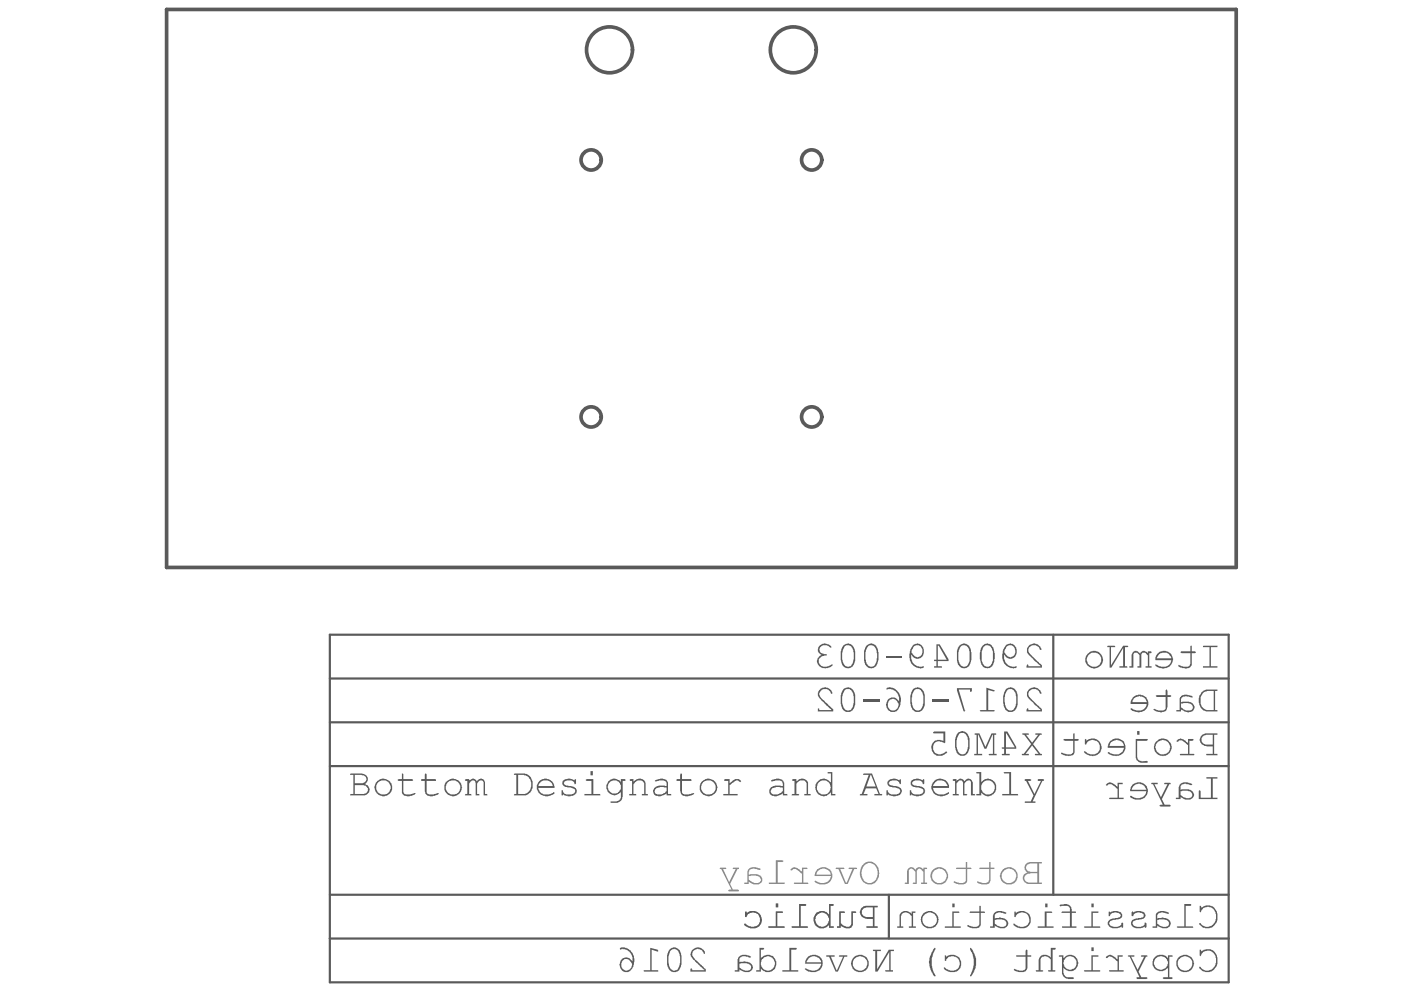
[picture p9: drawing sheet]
<svg xmlns="http://www.w3.org/2000/svg" width="297mm" height="210mm" viewBox="0 0 297 210" stroke-linecap="round" stroke-linejoin="round" font-family="sans-serif">
<path d="M69.8 134.3h190.1v73.6h-190.1zM222.8 134.3v55M69.8 152.8h190.1M69.8 143.6h190.1M69.8 162.1h190.1M69.8 198.6h190.1M69.8 189.3h190.1M188.1 189.3v9.3" fill="none" stroke="#5a5a5a" stroke-width=".46"/>
<g fill="#5a5a5a">
<path d="M255.3 164.5h2.3v.2h-1v4.1h1v.3h-4l.1-1.9h.2l.1 .2v1.4h2.2v-4.1h-.9z"/>
<path d="M243.5 165.7l1.4-.1v.3h-.7l1.4 2.8 1.4-2.8h-.7v-.2h1.4v.2h-.3l-1.6 3.2 .6 1.2h1.1l.2 .2-.1 .2-2.3-.1v-.2l.2-.1h.5l-2.1-4.4h-.3z"/>
<path d="M234 166a1.13 1.13 0 0 1 1.8 0l.6 .5v-.9h1.1v.3h-.8v2.9h1v.3l-3-.1 .1-.2h1.6v-1.9l-.2-.1a1.99 1.99 0 0 0-1.5-.9l-.4 .3h-.2z"/>
<path d="M244.6 147.1h2v-1.1l.3-.1 .1 1.2 .8 .1v.2l-.2 .1h-.6l-.1 2.3a1.02 1.02 0 0 1-1.1 .9h-.1a2.25 2.25 0 0 1-1.7-.6l.2-.2a2.05 2.05 0 0 0 2.3 .1l.1-2.5h-1.9l-.2-.2z"/>
<path d="M254.6 136.6h3v.3h-1.4v4.1h1.4v.3h-3.1v-.3h1.4v-4.1h-1.4z"/>
<path d="M249.9 137.8h1.9v-1.1l.3-.1v1.2h.7l.2 .2-.2 .2h-.7v2.3a1.24 1.24 0 0 1-1.7 .9l-.8-.2a.25 .25 0 0 1-.3-.2 .25 .25 0 0 1 .2-.3l.2 .1a1.96 1.96 0 0 0 2 0l.1-2.6h-1.8l-.2-.1z"/>
<path d="M239.7 138a.8 .8 0 0 1 1.4 .2l.1 .1a.91 .91 0 0 1 .8-.6 .91 .91 0 0 1 .9 .5v-.4h.5a.2 .2 0 0 1 .2 .2 .2 .2 0 0 1-.2 .2h-.3v2.8h.5v.3h-1.2v-.3h.5v-2.3l-.2-.2a.61 .61 0 0 0-.7-.4 .61 .61 0 0 0-.5 .6v2.6h-.8v-.3h.4v-2.3a.72 .72 0 0 0-.6-.6 .72 .72 0 0 0-.7 .3v2.9h-.8v-.3h.4v-2.5z"/>
<path d="M234.4 136.6l1.5 .1v.2h-.9v3.9l2.6-4.2 1.1 .1-.1 .2h-.6v4.1h.4l.1 .3h-1.7v-.3h.8v-3.9l-2.5 4.2h-.3v-4.4h-.5z"/>
<path d="M216.3 155.2h1.3l.1 .3h-.6l1.3 1.7 1.2-1.7h-.5v-.3l1.3 .1-.1 .2h-.3l-1.4 1.9 1.5 2.1h.3v.3h-1.3l-.1-.3h.7l-1.3-1.8-1.4 1.8h.7v.3l-1.5-.1v-.2h.4l1.6-2.1-1.5-1.9-.4-.1z"/>
<path d="M206.2 155.2h1l1.3 2.8 1.3-2.8h1v.3h-.4v4h.5v.3l-1.7-.1 .1-.2h.8v-4l-1.4 2.9h-.4l-1.4-2.9v4h.9v.3h-1.7v-.3h.5v-4h-.4z"/>
<path d="M197.4 154.9l2.6-.1-.1 2.4a1.59 1.59 0 0 0-2.4 .3 1.44 1.44 0 0 0 .4 1.8 1.44 1.44 0 0 0 1.8 0l.6-.3a.51 .51 0 0 1-.5 .6 1.76 1.76 0 0 1-2.8-1.3l.1-.8a1.66 1.66 0 0 1 2.2-.8l.3 .1v-1.6h-2.1z"/>
<path d="M217.7 145.9a1.58 1.58 0 0 1 2.6 .9l-.3-.1a1.26 1.26 0 0 0-1.4-.9 1.26 1.26 0 0 0-1 1.3l.8 1.1 2 1.8v.5h-3.2v-.4l.2-.2h.2v.3h2.5l-1.5-1.5a2.74 2.74 0 0 1-1.3-1.6v-.2a.96 .96 0 0 1 .4-1z"/>
<path d="M208.7 145.5l1.8 .6-.1 .2h-.2l-1.1-.3v4.2h1.3v.3l-3.1-.1 .1-.2h1.3z"/>
<path d="M202.5 145.6h3.1l-.1 .8-.3-.1v-.4h-2.3l1.3 4.4-.1 .2-.3-.1-1.3-4.3z"/>
<path d="M197.3 148h3.5v.5h-3.5z"/>
<path d="M182.6 148h3.5v.5h-3.5z"/>
<path d="M173.4 145.9a1.57 1.57 0 0 1 1.6-.4 1.57 1.57 0 0 1 1.1 1.3h-.2a1.31 1.31 0 0 0-1.4-1 1.31 1.31 0 0 0-1.2 1.2l.2 .5 2.8 2.5v.5h-3.3l.1-.6h.2v.3h2.6l-1.8-1.7a2.32 2.32 0 0 1-1.1-1.6l.1-.6z"/>
<path d="M217.7 136.6a1.58 1.58 0 0 1 2.6 .9h-.3a1.25 1.25 0 0 0-1.4-1 1.25 1.25 0 0 0-1 1.4l.8 1 2 1.9v.5h-3.2v-.4l.2-.3 .2 .1v.3h2.5l-2-2a1.7 1.7 0 0 1-.7-2z"/>
<path d="M249.6 166l-.2 .5v2.3h-.6v.3h1v-.5a1.87 1.87 0 0 0 2.5 .2 1.07 1.07 0 0 0-.7-1.7h-1.8v-.7a.54 .54 0 0 1 .7-.5l.5-.1 1.1 .3a.32 .32 0 0 0 0-.4 .32 .32 0 0 0-.5 0 1.79 1.79 0 0 0-2 .3zM249.8 167.4h.2a2.33 2.33 0 0 1 2.1 .4 .74 .74 0 0 1 0 .9 .74 .74 0 0 1-.9 .2l-.8-.2-.5-.4z"/>
<path d="M239.5 166.1l-.3 .5-.1 .8h3.5a1.87 1.87 0 0 1-3.1 1.1l-.1-.1a.25 .25 0 0 0-.3 .2 .25 .25 0 0 0 .3 .3h.1a2.12 2.12 0 0 0 3.3-1.1 1.83 1.83 0 0 0-.8-2 1.83 1.83 0 0 0-2.2 .1zM239.8 166.3a1.7 1.7 0 0 1 2.8 .8h-3.2z"/>
<path d="M254.1 146.6l-.4 .7-.1 1.2a1.98 1.98 0 0 0 2 2h2v-.3h-.5v-4h.5v-.3h-2.4l-.6 .2zM254.5 146.6l.9-.4h1.4v4h-1.3a1.64 1.64 0 0 1-1.5-1.6v-1.1z"/>
<path d="M249.7 147.5l-.1 2.7h-.7v.3h1v-.5a1.97 1.97 0 0 0 2.6 .2 1.19 1.19 0 0 0-1.1-1.7l-1.5 .1v-.6a1.29 1.29 0 0 1 1.7-.5l.7 .1a.41 .41 0 0 0-.6-.4 1.75 1.75 0 0 0-2 .3zM249.9 148.9h.3a2.09 2.09 0 0 1 2.1 .5 .82 .82 0 0 1-.2 .8 .82 .82 0 0 1-.9 .1l-.7-.2-.6-.4z"/>
<path d="M239.7 147.6l-.4 .6-.1 .8h3.5a1.86 1.86 0 0 1-3.1 .9h-.2a.25 .25 0 0 0-.2 .2 .25 .25 0 0 0 .3 .2l.1 .1a2.54 2.54 0 0 0 3.1-.5 1.83 1.83 0 0 0-.1-2.2 1.83 1.83 0 0 0-2-.6zM239.9 147.8a1.68 1.68 0 0 1 2.8 .8h-3.2z"/>
<path d="M244.8 138.3l-.4 .8v.6h3.4a1.71 1.71 0 0 1-2.7 1.2l-.5-.3a.25 .25 0 0 0-.2 .3 .25 .25 0 0 0 .3 .2l.1 .1a2.23 2.23 0 0 0 3.4-1.8v-.1a1.97 1.97 0 0 0-3.4-1zM245.2 138.4a1.62 1.62 0 0 1 2.6 .9h-3.1z"/>
<path d="M229.6 139.6a1.85 1.85 0 0 0 3.7 0 1.85 1.85 0 0 0-3.7 0zM230.2 138.7a1.54 1.54 0 0 1 2.5 0 1.54 1.54 0 0 1-.8 2.4 1.54 1.54 0 0 1-2-1.5z"/>
<path d="M212.4 154.8v3.3h-.5l.1 .3h.4v1.1h-.4l-.1 .2 1.7 .1v-.3h-.8v-1.1h2.2v-.4l-1.9-3.2zM212.8 155.2l1.9 2.9h-1.9z"/>
<path d="M202.6 155.2l-.5 1.2v1.8a1.68 1.68 0 0 0 1.7 1.7 1.99 1.99 0 0 0 1.3-2.2v-.7a1.93 1.93 0 0 0-1.6-2.3l-.6 .2zM202.9 155.4a1.13 1.13 0 0 1 1.2-.2 1.13 1.13 0 0 1 .6 1.2l.1 1.3a2.06 2.06 0 0 1-1 1.9 1.35 1.35 0 0 1-1.3-1.4l-.1-1.5z"/>
<path d="M212.7 145.9l-.5 1.3 .1 2.2a1.44 1.44 0 0 0 1.5 1.3 1.44 1.44 0 0 0 1.4-1.4l.1-1.6a1.93 1.93 0 0 0-1.6-2.3zM213 146.1a1.17 1.17 0 0 1 1.3-.1 1.17 1.17 0 0 1 .6 1.2l.1 1.3a2.06 2.06 0 0 1-1 1.8 1.36 1.36 0 0 1-1.4-1.5l-.1-1.3z"/>
<path d="M193.1 145.9l-.5 1.3 .1 2.2a1.45 1.45 0 0 0 1.4 1.3 1.45 1.45 0 0 0 1.4-1.2l.1-1.8a1.93 1.93 0 0 0-1.5-2.3zM193.4 146.1a1.13 1.13 0 0 1 1.2-.2 1.13 1.13 0 0 1 .6 1.1l.1 1.6a1.65 1.65 0 0 1-1 1.7 1.33 1.33 0 0 1-1.3-1.3l-.1-1.4z"/>
<path d="M187.5 145.6v.3a2.11 2.11 0 0 1 2.7 2.6 1.45 1.45 0 0 0-2.1-.7 1.45 1.45 0 0 0-.4 2.1 1.44 1.44 0 0 0 1.6 .7 1.44 1.44 0 0 0 1.1-1.3 2.72 2.72 0 0 0-2.4-3.9zM188.2 148.1a1.23 1.23 0 0 1 1.9 .8 1.23 1.23 0 0 1-1.5 1.4 1.41 1.41 0 0 1-.4-2.2z"/>
<path d="M178.4 145.9l-.5 1.2v1.9a1.68 1.68 0 0 0 1.7 1.6 1.76 1.76 0 0 0 1.3-1.9v-1a1.93 1.93 0 0 0-1.6-2.3l-.6 .2zM178.7 146.1a1.13 1.13 0 0 1 1.2-.2 1.13 1.13 0 0 1 .6 1.2l.1 1.4a2.06 2.06 0 0 1-1 1.8 1.35 1.35 0 0 1-1.3-1.3l-.1-1.6z"/>
<path d="M212.7 136.6a3.2 3.2 0 0 0 .3 4.4 2.31 2.31 0 0 0 2.1 .3 .22 .22 0 0 0-.1-.3 .22 .22 0 0 0-.3 .1 2.12 2.12 0 0 1-2.3-2.6 1.41 1.41 0 0 0 1.8 .8 1.41 1.41 0 0 0 .9-1.7 1.38 1.38 0 0 0-.8-1.3 1.38 1.38 0 0 0-1.5 .2zM212.9 136.8a1.16 1.16 0 0 1 1.4-.1 1.16 1.16 0 0 1 .5 1.3 1.07 1.07 0 0 1-.8 1 1.07 1.07 0 0 1-1.2-.5l-.1-.1a1.1 1.1 0 0 1 .2-1.5z"/>
<path d="M207.7 136.8l-.4 1.3v1.4a2.12 2.12 0 0 0 1.6 2l.1-.1a1.54 1.54 0 0 0 1.4-1.7l.1-1.3a2.64 2.64 0 0 0-1.2-2.2 1.3 1.3 0 0 0-1.6 .6zM208.1 136.8a1.15 1.15 0 0 1 1.2-.1 1.15 1.15 0 0 1 .7 1l.1 1.5a1.67 1.67 0 0 1-1 1.9 1.15 1.15 0 0 1-1.3-1.1l-.1-2.2z"/>
<path d="M202.9 136.7l-.4 .9v2.2a1.68 1.68 0 0 0 1.5 1.7v-.1a1.53 1.53 0 0 0 1.4-1.6l.1-1.5a2.2 2.2 0 0 0-1.1-2.1 1.43 1.43 0 0 0-1.5 .5zM203.2 136.9a1.07 1.07 0 0 1 1.2-.3 1.07 1.07 0 0 1 .6 1.1l.1 1.5a1.67 1.67 0 0 1-1 1.9 1.53 1.53 0 0 1-1.3-1.6v-1.5z"/>
<path d="M198.1 136.3v3.3h-.5v.3h.5v1.1h-.5v.3h1.7l-.1-.3h-.8v-1.1h2.3v-.4l-1.9-3.2zM198.4 136.6h.2l1.7 3h-1.9z"/>
<path d="M193.4 136.3a3.2 3.2 0 0 0 0 4.7 2.31 2.31 0 0 0 2 .3 .22 .22 0 0 0-.1-.3 .22 .22 0 0 0-.2 .1 2.12 2.12 0 0 1-2.3-2.6 1.41 1.41 0 0 0 1.7 .8 1.41 1.41 0 0 0 .9-1.7 1.43 1.43 0 0 0-2-1.3zM193.4 136.7a1.23 1.23 0 0 1 1.7 .6 1.23 1.23 0 0 1-.8 1.7 1.49 1.49 0 0 1-1.5-1.1z"/>
</g>
<path d="M187.5 139h3.4" fill="none" stroke="#5a5a5a" stroke-width=".39"/>
<g fill="#5a5a5a">
<path d="M173.4 136.5a1.63 1.63 0 0 1 2.5 .4 .35 .35 0 0 1-.4 .1 .35 .35 0 0 1-.2-.3 1.24 1.24 0 0 0-2 .7 1.26 1.26 0 0 0 1.6 1v.3a1.39 1.39 0 0 0-1.7 1.1 1.44 1.44 0 0 0 .9 1.2 1.44 1.44 0 0 0 1.5-.2 .32 .32 0 0 1 .3-.2 .32 .32 0 0 1 .3 .2 2.3 2.3 0 0 1-3 .1 1.43 1.43 0 0 1 .6-2.3 1.22 1.22 0 0 1-.4-2.1z"/>
<path d="M253.8 191.7h.3v.4l.3-.1a2 2 0 0 1 2.1-.2 2 2 0 0 1 1.1 1.9l-.1 1.1a.56 .56 0 0 1-.4 .7 1.97 1.97 0 0 1-3.4-.1l.2-.1a1.72 1.72 0 0 0 2.7 .3l.6-.8 .1-1.2a1.68 1.68 0 0 0-1.3-1.7 1.68 1.68 0 0 0-1.9 .9l-.1 .3-.2-.1z"/>
<path d="M250.6 191.3h1.2a.2 .2 0 0 1 .2 .2 .2 .2 0 0 1-.2 .2h-.9v4.3h1.4l.1 .3h-3.3v-.3h1.5z"/>
<path d="M239.5 192.9h.2l.1 .2a2.22 2.22 0 0 1 2.4 .1 .93 .93 0 0 1-.1 1 .93 .93 0 0 1-1 .3l-.8 .2a.65 .65 0 0 0-.7 .7 .65 .65 0 0 0 .8 .6 1.27 1.27 0 0 0 1.9-.8l.3 .1v.8a.21 .21 0 0 1-.3 .2 .21 .21 0 0 1-.1-.3 2.13 2.13 0 0 1-2.8-.2 1.04 1.04 0 0 1 .9-1.5l.7-.1a.75 .75 0 0 0 1-.7 1.55 1.55 0 0 0-2.2 .1v.2h-.4z"/>
<path d="M234.6 193l.2-.1 .1 .2a2.22 2.22 0 0 1 2.3 .1 .86 .86 0 0 1 .1 .9 .86 .86 0 0 1-.9 .4l-.9 .1a.76 .76 0 0 0-.7 .5 .76 .76 0 0 0 .2 .8 1.9 1.9 0 0 0 2.2-.3 .22 .22 0 0 1 .1-.3 .22 .22 0 0 1 .3 .1v.8l-.3 .1v-.3a2.07 2.07 0 0 1-2.9-.4 1.22 1.22 0 0 1 1.4-1.3l.6-.1a.55 .55 0 0 0 .6-.5 .55 .55 0 0 0-.6-.5h-.1a1.22 1.22 0 0 0-1.5 .6h-.2z"/>
<path d="M224.2 191.5a2.32 2.32 0 0 1 2.3 .2l.3 .7v.5l.8 .1v.2h-.8v2.8h.9v.3h-2.9l-.1-.3h1.7v-2.8h-1.8v-.2l1.8-.1v-.6a1.05 1.05 0 0 0-1.4-.6l-.7 .1z"/>
<path d="M214.6 193l.2-.1 .1 .3a1.97 1.97 0 0 1 2.4-.1 1.97 1.97 0 0 1 .7 2.3l-.3 .4a2.46 2.46 0 0 1-3 .2v-.1a.25 .25 0 0 1-.3-.2 .25 .25 0 0 1 .2-.3 1.93 1.93 0 0 0 3 0 1.56 1.56 0 0 0-.4-2 1.56 1.56 0 0 0-2 .1l-.3 .3v.2h-.3z"/>
<path d="M205.1 193l2.1-.1v-1.2h.3v1.2l.9 .1v.2h-.9v2.2a.99 .99 0 0 1-1.4 1l-1-.2a.35 .35 0 0 1-.3-.1 .35 .35 0 0 1-.1-.4h.2a1.89 1.89 0 0 0 2.2 .1l.1-2.6h-2z"/>
<path d="M190.4 193.4a1.58 1.58 0 0 1 2.5 0v-.5h.8v.3h-.5v2.8h.6v.3h-1.5v-.3h.6v-2.2l-.2-.1a1.11 1.11 0 0 0-1.2-.6 1.11 1.11 0 0 0-.9 .8v2.1h.5v.3h-1.3v-.3h.5z"/>
<path d="M253.8 201h.3v.3a2.04 2.04 0 0 1 2.3-.3 2.04 2.04 0 0 1 1.2 1.9v.8a2.14 2.14 0 0 1-1.6 1.9 2.14 2.14 0 0 1-2.3-.8l.1-.3a1.87 1.87 0 0 0 2.7 .5l.7-.9 .1-1.3a1.66 1.66 0 0 0-1.4-1.7 1.66 1.66 0 0 0-1.9 1.2l-.2-.1z"/>
<path d="M238.6 202.2l1.4-.1v.3h-.7l1.4 2.8 1.4-2.8h-.6l-.1-.2h1.4v.2h-.3l-1.6 3.2 .6 1.2h1.2l.1 .3-2.2 .1-.2-.2 .1-.2h.6l-2.1-4.4h-.3z"/>
<path d="M234.1 202.3a1.56 1.56 0 0 1 2.1 .6l.2 .1v-.9h1.1v.3h-.8v2.9h1v.3l-3-.1v-.2h1.7v-1.9l-.4-.3a1.48 1.48 0 0 0-1.4-.7l-.5 .3z"/>
<path d="M220 202.4a1.57 1.57 0 0 1 2.3 .2v-2h1l.1 .2-.2 .2h-.5v4.3h.5v.3l-1.5-.1 .1-.2h.5v-2.2a1.3 1.3 0 0 0-2.1-.4l-.1 2.6h.5l.1 .2-1.5 .1-.1-.3h.6v-2.3z"/>
<path d="M215 202.1h2v-1l.1-.1 .3 .1v1h.8v.3h-.8v2.3a1.43 1.43 0 0 1-2.1 .9l-.3-.1a.33 .33 0 0 1-.4-.1 .33 .33 0 0 1 0-.4l.3 .1a1.78 1.78 0 0 0 2 0l.1-2.7h-2z"/>
<path d="M205.2 200.7l.2-.1 .5 .6 .5 1.2 .1 1.2a3.9 3.9 0 0 1-1.1 3h-.2v-.2a5.2 5.2 0 0 0 0-5.5z"/>
<path d="M199.9 202.1h.2l.1 .3a2.29 2.29 0 0 1 2.6 0 1.93 1.93 0 0 1 .1 2.7 1.93 1.93 0 0 1-2.6 .3l-.3-.1a.35 .35 0 0 1-.3-.2 .35 .35 0 0 1 .1-.4h.1a1.93 1.93 0 0 0 3 0 1.62 1.62 0 0 0-.3-2 1.62 1.62 0 0 0-2-.2l-.4 .5v.3h-.3z"/>
<path d="M197.4 200.9l.3-.3 .2 .1v.2a5.4 5.4 0 0 0 0 5.6 .45 .45 0 0 1-.6-.5l-.3-.5a4.6 4.6 0 0 1 .4-4.5z"/>
<path d="M184.7 201h1.7v.2h-.8v3.9l2.4-4.1h1.1v.2h-.7v4.1h.5v.3l-1.7-.1 .1-.2h.8v-3.9l-2.4 4.2h-.5v-4.4h-.4z"/>
<path d="M174.8 202.1h1.8v.3h-.8l1.2 2.9 1.4-2.9h-.8l-.1-.2 1.8-.1v.3h-.6l-1.4 3.2h-.5l-1.4-3.2h-.6z"/>
<path d="M167 200.6l1.6 .1v.2l-.2 .1h-1v4.3h1.5v.3h-3.4v-.3h1.5z"/>
<path d="M146.4 201.1a1.68 1.68 0 0 1 2.7 .2v.5h-.2a1.28 1.28 0 0 0-1.2-.9 1.28 1.28 0 0 0-1.2 .8 1.68 1.68 0 0 0 .9 1.5l1.9 1.9v.5h-3.2l.1-.7h.2l.1 .4h2.5l-2.4-2.5a1.39 1.39 0 0 1-.2-1.7z"/>
<path d="M137.6 200.6l1.7 .5v.2h-.2l-1.2-.3v4.3h1.4v.3l-3.1-.1v-.2h1.4z"/>
<path d="M248.9 156.8a1.26 1.26 0 0 1 1.8-.1l.6 .5v-.8l1.2 .1-.2 .3h-.7v2.7h1l.1 .2-3 .1v-.3h1.6v-1.9l-.2-.1a1.99 1.99 0 0 0-1.5-.8l-.3 .3h-.3z"/>
<path d="M229.5 156.5l.3-.1v.4a1.9 1.9 0 0 1 2.8 .2 1.9 1.9 0 0 1-.4 2.7h-.1a1.6 1.6 0 0 1-1.9 0l-.7-.3a.25 .25 0 0 1-.2-.2 .25 .25 0 0 1 .2-.3 2.03 2.03 0 0 0 2.9 .2 1.58 1.58 0 0 0 0-1.9 1.58 1.58 0 0 0-1.8-.5l-.6 .4-.2 .4h-.2z"/>
<path d="M225 156.5l2.1-.1v-1.1l.2-.1v1.2l.9 .1v.2l-.2 .1h-.7v2.2a.88 .88 0 0 1-1 .9l-.1 .1a2.25 2.25 0 0 1-1.7-.6l.1-.2 .2 .1a2.29 2.29 0 0 0 2.1 .1l.2-.2v-2.4h-1.8z"/>
<path d="M183.5 136.4v.1a2.27 2.27 0 0 0-.7 1.9v1.4a1.68 1.68 0 0 0 1.6 1.7v-.1a1.53 1.53 0 0 0 1.4-1.6l.1-1.5a2.41 2.41 0 0 0-1.1-2.1l-.6-.1zM183.5 136.9a1.08 1.08 0 0 1 1.1-.3 1.08 1.08 0 0 1 .8 .9l.2 .8-.1 1a1.47 1.47 0 0 1-1.1 1.8 1.55 1.55 0 0 1-1.3-1.6v-1.5z"/>
<path d="M178.4 136.6l-.5 1.2 .1 2a1.41 1.41 0 0 0 1.1 1.5 1.41 1.41 0 0 0 1.6-1l.2-.4v-1.5a2.18 2.18 0 0 0-.6-1.9 1.32 1.32 0 0 0-1.9 .1zM178.7 136.8a1.17 1.17 0 0 1 1.3-.1 1.17 1.17 0 0 1 .5 1.2l.1 1.3a2.06 2.06 0 0 1-1 1.9 1.52 1.52 0 0 1-1.4-1.6v-1.4z"/>
<path d="M244.6 193.3l-.1 2.7h-.7v.3h1v-.5a2.05 2.05 0 0 0 2.7 .2 1.19 1.19 0 0 0-1.1-1.8l-.6-.1-1 .2v-.5a1.2 1.2 0 0 1 1.8-.5l.6 .1a.29 .29 0 0 0 0-.4 .29 .29 0 0 0-.4 0 1.93 1.93 0 0 0-2.2 .3zM244.8 194.6h.3a2.33 2.33 0 0 1 2.2 .4 .89 .89 0 0 1-.3 1 .89 .89 0 0 1-1.1 0l-.5-.1-.6-.5z"/>
<path d="M230.9 191.2v.8h.5v-.8zM230.9 192.9v3.1h-1.5l-.1 .2 3.5 .1-.1-.3h-1.5v-2.8h1.2v-.3z"/>
<path d="M221.1 191.2v.8h.5v-.8zM221 192.9v3.1h-1.5v.3h3.4v-.3h-1.5v-2.8h1.2v-.2z"/>
<path d="M210.3 193.3l-.2 .5v2.2h-.6v.3h1v-.5a2.02 2.02 0 0 0 2.5 .3 1.17 1.17 0 0 0 .1-1.3 1.17 1.17 0 0 0-1.2-.6l-.6-.1-.8 .2v-.5a1.13 1.13 0 0 1 1.4-.6l.9 .2a.32 .32 0 0 0-.1-.4 .32 .32 0 0 0-.4 0 1.79 1.79 0 0 0-2 .3zM210.5 194.6h.3a2.18 2.18 0 0 1 2 .4 .78 .78 0 0 1-.1 .9 .78 .78 0 0 1-.9 .2l-.7-.2-.6-.5z"/>
<path d="M201.5 191.2v.8h.5v-.8zM201.5 192.9v3.1h-1.6v.3h3.3v-.3h-1.4v-2.8h1.2v-.2z"/>
<path d="M195.4 193.2a1.85 1.85 0 0 0-.2 2.5 1.85 1.85 0 0 0 2.5 .4 1.85 1.85 0 0 0 .5-2.5 1.93 1.93 0 0 0-2.8-.4zM195.5 193.6a1.55 1.55 0 0 1 2.5 .1 1.55 1.55 0 0 1-.8 2.4 1.55 1.55 0 0 1-2-1.5v-.7z"/>
<path d="M249.5 202.4a1.88 1.88 0 0 0 .7 3.2 1.88 1.88 0 0 0 2.3-2.3 2.02 2.02 0 0 0-3-.9zM249.5 202.9a1.54 1.54 0 0 1 2.4 0 1.54 1.54 0 0 1-.7 2.4 1.54 1.54 0 0 1-2-1.4v-.4z"/>
<path d="M244.1 202.7a1.81 1.81 0 0 0 .5 2.5 1.81 1.81 0 0 0 2.5-.4v2h-1l-.1 .3 .2 .1 1.9-.1-.1-.3h-.6v-4.4h.7v-.2l-1-.1v.6a1.93 1.93 0 0 0-3 0zM244.1 203.8a1.45 1.45 0 0 1 2.9 0 1.45 1.45 0 0 1-2.9 0z"/>
<path d="M230.9 200.5v.7h.5v-.7zM230.9 202.1v3.2h-1.5l-.1 .2 3.4 .1v-.3h-1.5v-2.9h1.2v-.3z"/>
<path d="M224 202.2l.1 .2h.6v3.4a1.54 1.54 0 0 0 1.4 1.4h1l.1-.2-.1-.2h-1a1 1 0 0 1-1.1-1v-1a1.74 1.74 0 0 0 2.3 .5 1.74 1.74 0 0 0 .6-2.3 1.74 1.74 0 0 0-2.1-.9l-.8 .6v-.6zM225.5 202.7a1.38 1.38 0 0 1 2 .3 1.38 1.38 0 0 1-.5 2 1.38 1.38 0 0 1-1.9-.8v-1z"/>
<path d="M180.4 202.7v.1a1.85 1.85 0 0 0 1.2 2.9 1.85 1.85 0 0 0 2.2-2.2 1.87 1.87 0 0 0-1.4-1.4 1.87 1.87 0 0 0-1.9 .6zM180.4 203.9a1.55 1.55 0 0 1 3.1 0 1.55 1.55 0 0 1-3.1 0z"/>
<path d="M170.7 202.7l-.4 1.2h3.4a1.16 1.16 0 0 1-.5 1.1 2.38 2.38 0 0 1-2.7-.1l-.2 .1a2.33 2.33 0 0 0 3.6-.4l.1-.4a1.85 1.85 0 0 0-1-2 1.85 1.85 0 0 0-2.2 .5zM171.3 202.6a1.57 1.57 0 0 1 2.4 1h-3z"/>
<path d="M160.7 200.6v4.7h-.7v.3h1v-.7a1.8 1.8 0 0 0 2.6 .3 1.8 1.8 0 0 0 0-2.7 1.8 1.8 0 0 0-2.6 .3v-1.8h.5l.2-.1v-.2zM161 203.8a1.48 1.48 0 0 1 2.9 0 1.48 1.48 0 0 1-2.9 0z"/>
<path d="M156.2 202.5l-.2 .4v2.4h-.6v.3h1v-.5a2.02 2.02 0 0 0 2.6 .3 1.2 1.2 0 0 0 .1-1.3 1.2 1.2 0 0 0-1.2-.6l-.6-.1-.9 .2v-.6a1.1 1.1 0 0 1 1.6-.6l.5 .2 .4-.1a2.23 2.23 0 0 0-2.2-.4zM156.4 203.9h.2a2.21 2.21 0 0 1 2.3 .5 .99 .99 0 0 1-.5 1 .99 .99 0 0 1-1.1-.1l-.9-.6z"/>
<path d="M141.6 201v.1a1.83 1.83 0 0 0-.5 1.6l.1 1.7a1.44 1.44 0 0 0 1.6 1.3 1.44 1.44 0 0 0 1.3-1.5l.1-1.6a2.21 2.21 0 0 0-1.1-2l-.7-.1zM141.9 201.1a1.08 1.08 0 0 1 1.8 .6l.2 .7v1.1a1.9 1.9 0 0 1-1.1 1.9 1.38 1.38 0 0 1-1.3-1.1v-.2a4 4 0 0 1 .1-2.3z"/>
<path d="M131.2 200.6v.3h.2a2.18 2.18 0 0 1 2.4 2.6 1.43 1.43 0 0 0-1.6-.9 1.43 1.43 0 0 0-1.1 1.5 1.51 1.51 0 0 0 2.2 1.4 3.4 3.4 0 0 0 .3-4.1 2.07 2.07 0 0 0-2.4-.8zM131.7 203.2a1.25 1.25 0 0 1 2 .8 1.17 1.17 0 0 1-.9 1.3 1.17 1.17 0 0 1-1.4-.8v-.7z"/>
<path d="M254.3 155.5a1.34 1.34 0 0 0-.4 1.5 1.34 1.34 0 0 0 1.3 .8l1.4 .1v1.6h-1.4l.1 .3h2.3v-.3h-.7v-4h.7v-.3h-2.6zM254.4 155.9l.8-.4h1.4v2h-1.1a1.05 1.05 0 0 1-1.2-.4 1.05 1.05 0 0 1 .1-1.2z"/>
<path d="M244.1 158.1a1.9 1.9 0 0 0 3.8 0 1.9 1.9 0 0 0-3.8 0zM244.9 157a1.55 1.55 0 0 1 2.2 .1 1.55 1.55 0 0 1-.2 2.2 1.55 1.55 0 0 1-2.2-.3 1.89 1.89 0 0 1 .2-2z"/>
<path d="M240.6 154.7v.8h.5v-.8zM240.3 156.4v3.7a1.33 1.33 0 0 0 1.3 1.3h1.2l.1-.3h-1.4l-.4-.2a.7 .7 0 0 1-.5-.8v-3.3h2.1l.2-.3z"/>
<path d="M234.9 156.8l-.4 .6-.1 .8h3.4a1.73 1.73 0 0 1-1.7 1.4 2.09 2.09 0 0 1-1.5-.5l-.1 .1a.41 .41 0 0 0 .5 .5 2.08 2.08 0 0 0 3.1-1.6v-.1a1.81 1.81 0 0 0-2.7-1.5zM235 157.1a1.66 1.66 0 0 1 2.7 .3l.1 .4h-3.1z"/>
</g>
<g fill="none" stroke="#5a5a5a" stroke-width=".78">
<path d="M35.2 2h226.3v118.1h-226.3z"/>
<circle cx="129" cy="10.5" r="4.9"/>
<circle cx="167.8" cy="10.5" r="4.9"/>
<circle cx="125.1" cy="33.8" r="2.14"/>
<circle cx="171.7" cy="33.8" r="2.14"/>
<circle cx="125.1" cy="88.2" r="2.14"/>
<circle cx="171.7" cy="88.2" r="2.14"/>
</g>
<g fill="#8c8c8c">
<path d="M177.6 192.9l1.2 .1-.1 .2h-.8v2.1a1.83 1.83 0 0 0 1.9 .7l.3-.5v-2.6h.9l.1 .3h-.7v2.1a1.13 1.13 0 0 1-.6 1.1 1.13 1.13 0 0 1-1.2-.2l-.7-.4v.5h-.8v-.3h.5z"/>
<path d="M169.1 191.3h1.3a.2 .2 0 0 1 .2 .2 .2 .2 0 0 1-.2 .2h-1v4.3h1.5l.1 .2-3.4 .1-.1-.3h1.6z"/>
<path d="M157.7 192.9h.2l.1 .3a1.89 1.89 0 0 1 3.1 1 1.89 1.89 0 0 1-2.4 2.2l-1.1-.5a.25 .25 0 0 1-.2-.3 .25 .25 0 0 1 .3-.2 1.86 1.86 0 0 0 3-.1 1.57 1.57 0 0 0-.8-2.1 1.57 1.57 0 0 0-2.1 .8l-.2-.1z"/>
<path d="M207.3 183.6h2v-1.2h.3v1.2h.8l.1 .2-.9 .1v2.3a1.03 1.03 0 0 1-1.5 .9l-.9-.2a.35 .35 0 0 1-.4-.1 .35 .35 0 0 1 0-.3h.2a1.89 1.89 0 0 0 2.2 0l.1-2.6h-2.1z"/>
<path d="M202.3 183.7l2-.1v-1.2h.3v1.2l.9 .1v.2h-.9v2.3a.99 .99 0 0 1-1.4 .9h-.4l-.7-.3a.21 .21 0 0 1-.3-.1 .21 .21 0 0 1 .2-.2h.1a2.13 2.13 0 0 0 2.1 0l.1-2.6h-2z"/>
<path d="M192.2 183.7a.88 .88 0 0 1 1.4 .3h.1a.96 .96 0 0 1 1.6 0v-.4l.8 .1v.2h-.5v2.8h.5v.3h-1.2v-.3h.4v-2.2l-.2-.3a.56 .56 0 0 0-.7-.4 .56 .56 0 0 0-.4 .7v2.5h-.8v-.3h.5v-2.2l-.2-.2a.62 .62 0 0 0-.6-.5 .62 .62 0 0 0-.6 .4v2.8h-.8v-.3h.4v-2.4z"/>
<path d="M176.8 183.7h1.9l-.1 .2h-.8l1.2 2.8h.2l1.1-2.8h-.8v-.2l1.7-.1 .1 .3h-.6l-1.4 3.1h-.5l-1.4-3.1h-.5z"/>
<path d="M167.3 183.9a1.07 1.07 0 0 1 1.7 0l.7 .6v-.9l1.2 .1-.1 .2h-.8v2.8h1v.3l-3.1-.1 .1-.2h1.7v-1.8l-.2-.1a1.99 1.99 0 0 0-1.6-.9l-.3 .3h-.3z"/>
<path d="M164.1 182l1.6 .1-.1 .3h-1.1v4.3h1.5v.3h-3.3v-.3h1.4z"/>
<path d="M152.3 183.7h1.4l-.1 .2h-.6l1.3 2.7 1.3-2.7-.6-.1 .2-.2h1.1v.3h-.3l-1.5 3.1 .6 1.2h1l.2 .1-.1 .3-2.1-.1v-.2l.2-.1h.5l-2.2-4.3h-.3z"/>
<path d="M182.2 192.2a1.48 1.48 0 0 0 1.3 2.2h1.2v1.6h-1.4l.1 .3h2.3v-.3h-.7v-4h.7v-.3h-2.6zM182.5 192.4l.8-.4h1.4v2h-1.1a1.05 1.05 0 0 1-1.2-.4 1.05 1.05 0 0 1 .1-1.2z"/>
<path d="M172.5 193.4a1.85 1.85 0 0 0 .2 2.5 1.85 1.85 0 0 0 2.6-.1l.1-.2v.7h1v-.3h-.7v-4.3l.7-.1-.1-.3h-.9v2.3a1.84 1.84 0 0 0-2.9-.2zM172.9 193.5h.1a1.47 1.47 0 0 1 2 0 1.47 1.47 0 0 1 .1 2 1.47 1.47 0 0 1-2.2 .2 1.47 1.47 0 0 1 0-2.1z"/>
<path d="M164.1 191.2v.8h.5v-.8zM164.1 192.9v3.1h-1.5v.2l3.3 .1v-.3h-1.5v-2.8h1.2v-.2z"/>
<path d="M217 182.9a1.13 1.13 0 0 0 .4 1.7 1.25 1.25 0 0 0-1 1.4 1.25 1.25 0 0 0 1.4 1h2.6v-.3h-.6v-4h.6v-.3h-2.6zM217.4 182.9l.6-.2h1.4v1.8h-1.1a.94 .94 0 0 1-1.1-1.2zM216.9 185.3l.6-.4 1.9-.1v1.9h-1.6a.94 .94 0 0 1-1-.4 .94 .94 0 0 1 .1-1z"/>
<path d="M212 184.1a1.87 1.87 0 0 0 .5 2.9 1.87 1.87 0 0 0 2.7-1.2 1.87 1.87 0 0 0-1.8-2.3l-.9 .2zM211.9 185.3a1.55 1.55 0 0 1 3.1 0 1.55 1.55 0 0 1-3.1 0z"/>
<path d="M196.8 185.3a1.9 1.9 0 0 0 3.8 0 1.9 1.9 0 0 0-3.8 0zM197.3 184.6a1.84 1.84 0 0 1 2.2-.6 1.57 1.57 0 0 1 .6 2.1 1.57 1.57 0 0 1-2.2 .6 1.57 1.57 0 0 1-.6-2.1z"/>
<path d="M182.4 183.1a2.68 2.68 0 0 0 .9 3.9 1.94 1.94 0 0 0 2.6-1.3l.1-.4a2.45 2.45 0 0 0-1.1-2.7 1.73 1.73 0 0 0-2.5 .5zM182.7 183.3a1.58 1.58 0 0 1 1.8-.6 1.58 1.58 0 0 1 1.1 1.5 2.04 2.04 0 0 1-1.5 2.6 1.77 1.77 0 0 1-1.7-1.1 3.1 3.1 0 0 1 .3-2.4z"/>
<path d="M172.8 184l-.4 .7-.1 .7h3.5a1.64 1.64 0 0 1-1.2 1.3l-.4 .1a2.08 2.08 0 0 1-1.6-.4l-.3 .1a1.2 1.2 0 0 0 1.1 .6 2.06 2.06 0 0 0 2.7-2.2 1.99 1.99 0 0 0-3.3-.9zM173 184.3a1.65 1.65 0 0 1 2.8 .8h-3.2z"/>
<path d="M158.2 184.1l-.1 2.6h-.6l-.1 .2 1 .1v-.5a2 2 0 0 0 2.8 .1 1.34 1.34 0 0 0-1.7-1.6l-1.1 .1v-.6a1.29 1.29 0 0 1 1.8-.5l.7 .1a.37 .37 0 0 0-.5-.4 1.8 1.8 0 0 0-2.2 .4zM158.4 185.4h.3a2.09 2.09 0 0 1 2.2 .5v.1a.68 .68 0 0 1-.2 .7 .68 .68 0 0 1-.7 .1l-.9-.2-.7-.4z"/>
</g>
<g fill="#5a5a5a">
<path d="M177.6 192.9l1.2 .1-.1 .2h-.8v2.1a1.83 1.83 0 0 0 1.9 .7l.3-.5v-2.6h.9l.1 .3h-.7v2.1a1.13 1.13 0 0 1-.6 1.1 1.13 1.13 0 0 1-1.2-.2l-.7-.4v.5h-.8v-.3h.5z"/>
<path d="M169.1 191.3h1.3a.2 .2 0 0 1 .2 .2 .2 .2 0 0 1-.2 .2h-1v4.3h1.5l.1 .2-3.4 .1-.1-.3h1.6z"/>
<path d="M157.7 192.9h.2l.1 .3a1.89 1.89 0 0 1 3.1 1 1.89 1.89 0 0 1-2.4 2.2l-1.1-.5a.25 .25 0 0 1-.2-.3 .25 .25 0 0 1 .3-.2 1.86 1.86 0 0 0 3-.1 1.57 1.57 0 0 0-.8-2.1 1.57 1.57 0 0 0-2.1 .8l-.2-.1z"/>
<path d="M85 163.7l.3 .1v1h1.9l.2 .2-.1 .2h-2v2.4a.78 .78 0 0 0 1 .5l1.6-.3a.37 .37 0 0 1-.5 .4 1.72 1.72 0 0 1-2.4-.4v-2.6l-.9-.1v-.2l.2-.1h.7z"/>
<path d="M90 163.7h.2l.1 .2v.9h1.7a.2 .2 0 0 1 .2 .2 .2 .2 0 0 1-.2 .2h-1.7v2.3a.51 .51 0 0 0 .5 .6 2.57 2.57 0 0 0 1.7-.3h.2a.29 .29 0 0 1 0 .4 .29 .29 0 0 1-.4 0 1.72 1.72 0 0 1-2.3-.4l-.1-2.6-.8-.1 .1-.3h.7z"/>
<path d="M98.4 164.9l.9-.1v.4a.84 .84 0 0 1 .8-.5 .84 .84 0 0 1 .7 .6 1.13 1.13 0 0 1 1.5-.4l.3 .5v2.6h.4l.1 .3h-.8v-2.6a.65 .65 0 0 0-.6-.6 .65 .65 0 0 0-.7 .5l-.1 2.4h.4l.1 .3h-.8v-2.6a.65 .65 0 0 0-.6-.6 .65 .65 0 0 0-.6 .5l-.1 2.4h.3l.1 .3h-1.3l.1-.3h.4v-2.8h-.4z"/>
<path d="M119 165.3a1.91 1.91 0 0 1 2.6-.2l.1-.3 .2 .1v.9l-.2 .1a1.38 1.38 0 0 0-2.4-.3 .72 .72 0 0 0 .9 .6 1.9 1.9 0 0 1 1.9 1.1 1.62 1.62 0 0 1-1.9 1.2l-.8-.2-.2-.2-.1 .2h-.3v-1.1h.2a1.55 1.55 0 0 0 2.4 .7 .65 .65 0 0 0 .2-.8 .65 .65 0 0 0-.7-.4l-.5-.1a1.26 1.26 0 0 1-1.5-.9z"/>
<path d="M133.2 164.9l.8-.1v.5a1.57 1.57 0 0 1 2.4-.1l.2 .4v2.4h.4l.1 .3h-1.3v-.3h.5v-2.1a1.11 1.11 0 0 0-1-.8 1.11 1.11 0 0 0-1.1 .6l-.2 .2v2.1h.5l.1 .3h-1.5v-.3h.6v-2.8h-.4z"/>
<path d="M144 163.7l.3 .1v1h1.9l.2 .2-.1 .2h-2v2.3a.51 .51 0 0 0 .5 .6 2.57 2.57 0 0 0 1.8-.3h.2a.29 .29 0 0 1-.1 .4 .29 .29 0 0 1-.3 0v.1a2.2 2.2 0 0 1-2.2-.2l-.3-.7v-2.2l-.8-.1 .1-.3h.7z"/>
<path d="M153.3 164.9l1.1-.1v.9l.1-.1a2.12 2.12 0 0 1 1.8-.8l.3 .2a.24 .24 0 0 1 .1 .4 .24 .24 0 0 1-.4-.1l-.2-.2h-.4l-1.3 1v1.9h1.6v.3h-2.9v-.3h1v-2.8h-.8z"/>
<path d="M167.6 164.9l.9-.1v.5a1.36 1.36 0 0 1 1.4-.5 1.36 1.36 0 0 1 1.1 1v2.2h.4v.3h-1.2v-.3h.5v-2.1a1.03 1.03 0 0 0-.8-.8 1.03 1.03 0 0 0-1 .3l-.4 .4v2.2h.5l.1 .2-1.6 .1 .1-.3h.5v-2.8h-.4z"/>
<path d="M188 165a2.05 2.05 0 0 1 2.3 .1l.1-.3 .2 .1v.9l-.2 .1a1.41 1.41 0 0 0-2.2-.6l-.1 .1a.42 .42 0 0 0 .2 .7l.6 .1a2.06 2.06 0 0 1 1.9 1 1.35 1.35 0 0 1-1.4 1.3l-1.3-.2-.2-.2-.1 .2h-.3v-1.1h.2a1.54 1.54 0 0 0 2.6 .5l.2-.4a1.56 1.56 0 0 0-1.7-.7 1.03 1.03 0 0 1-1.1-1.2z"/>
<path d="M192.8 165.2a1.95 1.95 0 0 1 2.4-.1l.1-.3 .2 .1v.9l-.2 .1a1.44 1.44 0 0 0-2.3-.4v.1a.72 .72 0 0 0 .9 .6 1.9 1.9 0 0 1 1.8 1.1 1.62 1.62 0 0 1-1.8 1.2l-.8-.2-.2-.2-.1 .2h-.3v-1.1h.2a1.3 1.3 0 0 0 1.6 .9 .78 .78 0 0 0 .8-.3 .78 .78 0 0 0 .1-.9l-.8-.3a1.56 1.56 0 0 1-1.7-.7z"/>
<path d="M201.6 164.9l.8-.1v.4l.1-.1a.88 .88 0 0 1 .8-.4 .88 .88 0 0 1 .7 .6 .92 .92 0 0 1 1-.5 .92 .92 0 0 1 .8 .8v2.4h.4l.1 .3h-.9v-2.6a.57 .57 0 0 0-.4-.6 .57 .57 0 0 0-.7 .3l-.3 .4v2.2h.5v.3h-.8v-2.6a.65 .65 0 0 0-.6-.6 .65 .65 0 0 0-.6 .5l-.1 2.4h.4l.1 .3h-1.3v-.3h.5v-2.8h-.4z"/>
<path d="M212.3 163.5l1.6-.1v4.6h1.4l.1 .3h-3.4v-.3h1.5v-4.3h-1.1z"/>
<path d="M216.8 164.9h1.4l-.1 .3h-.6l1.4 2.8 1.3-2.8h-.6l-.1-.3 1.2-.1 .2 .2-.1 .2h-.3l-2 4.4h.6v.3l-2.3-.1 .1-.2h1.2l.6-1.3-1.6-3.1-.3-.1z"/>
<path d="M182.2 192.2a1.48 1.48 0 0 0 1.3 2.2h1.2v1.6h-1.4l.1 .3h2.3v-.3h-.7v-4h.7v-.3h-2.6zM182.5 192.4l.8-.4h1.4v2h-1.1a1.05 1.05 0 0 1-1.2-.4 1.05 1.05 0 0 1 .1-1.2z"/>
<path d="M172.5 193.4a1.85 1.85 0 0 0 .2 2.5 1.85 1.85 0 0 0 2.6-.1l.1-.2v.7h1v-.3h-.7v-4.3l.7-.1-.1-.3h-.9v2.3a1.84 1.84 0 0 0-2.9-.2zM172.9 193.5h.1a1.47 1.47 0 0 1 2 0 1.47 1.47 0 0 1 .1 2 1.47 1.47 0 0 1-2.2 .2 1.47 1.47 0 0 1 0-2.1z"/>
<path d="M164.1 191.2v.8h.5v-.8zM164.1 192.9v3.1h-1.5v.2l3.3 .1v-.3h-1.5v-2.8h1.2v-.2z"/>
<path d="M74.1 163.8l2.3-.1a1.24 1.24 0 0 1 1.2 .5 1.24 1.24 0 0 1 0 1.3l-.5 .4a1.19 1.19 0 0 1 1 1.4 1.19 1.19 0 0 1-1.3 1h-2.7l.1-.3h.6v-4h-.7zM75.1 164v1.7h1.2a.86 .86 0 0 0 1.1-.6 .86 .86 0 0 0-.7-1zM75.1 166.1v1.9h1.7a.94 .94 0 0 0 1-.9 .94 .94 0 0 0-.9-1z"/>
<path d="M79.8 165.2a1.89 1.89 0 0 1 2-.3 1.89 1.89 0 0 1 1.2 1.7v.5a1.9 1.9 0 0 1-2.8 1.1 1.9 1.9 0 0 1-.4-3zM79.6 166.6a1.55 1.55 0 0 0 3.1 0 1.55 1.55 0 0 0-3.1 0z"/>
<path d="M94.2 165.6a1.91 1.91 0 0 1 2.4-.7 1.91 1.91 0 0 1 1.1 2.2 1.89 1.89 0 0 1-2.6 1.2 1.89 1.89 0 0 1-.9-2.7zM94.3 166.6a1.55 1.55 0 0 0 3.1 0 1.55 1.55 0 0 0-3.1 0z"/>
<path d="M108.7 163.8l2.1-.1a2.03 2.03 0 0 1 1.9 2v.6a1.98 1.98 0 0 1-1.9 2h-2.1l.1-.3h.4v-4h-.5zM109.6 164v4h1.2a1.92 1.92 0 0 0 1.6-1.7v-.7a2.12 2.12 0 0 0-1.2-1.5z"/>
<path d="M114.1 165.2a1.98 1.98 0 0 1 2.1-.2 1.98 1.98 0 0 1 1.1 1.7h-3.4a1.78 1.78 0 0 0 2.1 1.4l.9-.3 .1-.2a.25 .25 0 0 1 .3 .3 .25 .25 0 0 1-.3 .2 2.19 2.19 0 0 1-3.4-1.4v-.6zM114.4 165.4l-.5 .9h3a1.61 1.61 0 0 0-2.5-.9z"/>
<path d="M124.9 163.2h.5v.9h-.5zM123.9 164.9l1.6-.1v3.2h1.4l.1 .3h-3.4v-.3h1.5v-2.8h-1.1z"/>
<path d="M128.7 165.3a1.64 1.64 0 0 1 2.7 .2v-.7l.9 .1-.1 .3h-.5v3.4a1.35 1.35 0 0 1-1.3 1.3h-1.2v-.3h1.2a1.22 1.22 0 0 0 1-1.1v-.9a1.75 1.75 0 0 1-2.5 .2 1.75 1.75 0 0 1-.2-2.5zM129.1 165.4a1.39 1.39 0 0 0 .3 2.4 1.39 1.39 0 0 0 2-1.3v-.4a1.4 1.4 0 0 0-2.3-.7z"/>
<path d="M138.6 165.1h.1a1.93 1.93 0 0 1 2.5 .2l.1 2.7h.6l.1 .3h-1v-.4a2.33 2.33 0 0 1-2.5 .3 1.25 1.25 0 0 1 .9-2l1.6 .1v-.5a1.05 1.05 0 0 0-1.5-.7l-.6 .2h-.3zM138.6 167.1a.89 .89 0 0 0 .3 .9 .89 .89 0 0 0 .9 .1l.8-.3 .4-.4v-.8h-.4a2.02 2.02 0 0 0-2 .5z"/>
<path d="M148.1 166.6a1.86 1.86 0 0 1 3.7 0 1.86 1.86 0 0 1-3.7 0zM148.3 166.6a1.55 1.55 0 0 0 3.1 0 1.55 1.55 0 0 0-3.1 0z"/>
<path d="M163.3 165a1.83 1.83 0 0 1 2.5 .4l.1 2.6h.6l.1 .3h-1l-.1-.4a2.31 2.31 0 0 1-2.4 .3 1.26 1.26 0 0 1-.1-1.4 1.26 1.26 0 0 1 1.3-.6l1.3 .1v-.6a1.11 1.11 0 0 0-1.5-.6l-.9 .2zM163.3 166.9a.75 .75 0 0 0-.1 1 .75 .75 0 0 0 .9 .2l.7-.1 .8-.6v-.7l-.3-.1a2.42 2.42 0 0 0-2 .3z"/>
<path d="M172.7 165.6a1.82 1.82 0 0 1 3.1-.1v-1.8h-.7v-.3h1v4.6h.6l.1 .2-1 .1-.1-.6a1.81 1.81 0 0 1-2.5 .4 1.81 1.81 0 0 1-.5-2.5zM173 165.7a1.55 1.55 0 0 0 .2 1.9 1.55 1.55 0 0 0 1.9 .3 1.51 1.51 0 0 0 .3-2.2 1.51 1.51 0 0 0-2.2-.2z"/>
<path d="M182.7 163.7h1.8l1.7 4.3h.4v.3h-1.6l.1-.3h.8l-.5-1.2h-2.2l-.5 1.2h.8l.1 .2-1.7 .1 .1-.3h.3l1.5-4h-1.2zM184.2 164l-.9 2.4h2z"/>
<path d="M197.6 165.2a1.89 1.89 0 0 1 2.1-.3 1.89 1.89 0 0 1 1.1 1.8h-3.4a1.66 1.66 0 0 0 2.2 1.4l1.1-.5a.4 .4 0 0 1 0 .4 .4 .4 0 0 1-.4 .2 2.13 2.13 0 0 1-3.3-1.8zM197.9 165.4l-.5 .9h3.1a1.66 1.66 0 0 0-2.6-.9z"/>
<path d="M206.6 163.4h1v2.1a1.79 1.79 0 0 1 2.6-.2 1.79 1.79 0 0 1 .1 2.6l-.4 .3a1.74 1.74 0 0 1-2.3-.5v.6l-1.1-.1 .1-.2h.6v-4.3h-.6zM207.5 166.6a1.5 1.5 0 0 0 3 0 1.5 1.5 0 0 0-3 0z"/>
</g>
</svg>
